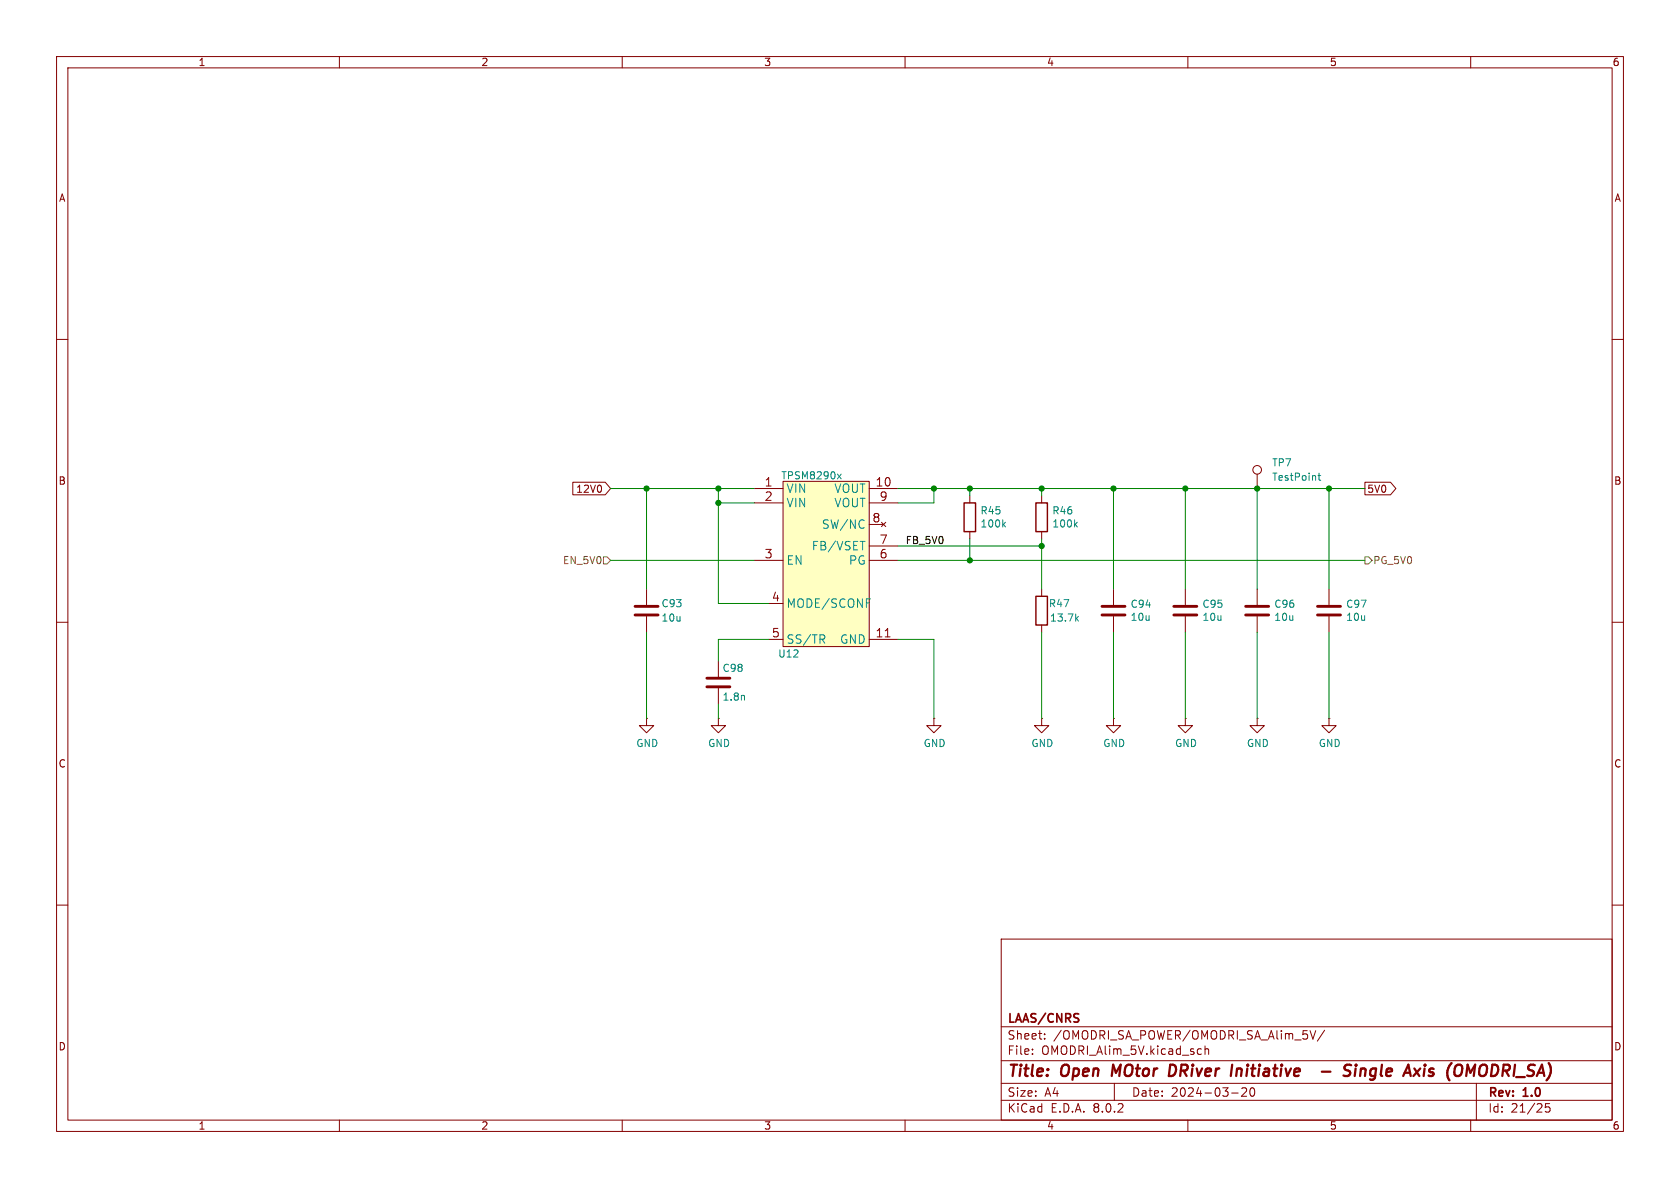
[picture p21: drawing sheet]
<svg xmlns="http://www.w3.org/2000/svg" width="297mm" height="210mm" viewBox="0 0 297 210" stroke-linecap="round" stroke-linejoin="round" font-family="sans-serif">
<defs><g id="words">
<g font-size="2.8" fill="#840000">
<text x="178" y="190.9">Title:</text>
<text x="187.7" y="190.9">Open</text>
<text x="197.4" y="190.9">MOtor</text>
<text x="208.3" y="190.9">DRiver</text>
<text x="220.1" y="190.9">Initiative</text>
<text x="237.7" y="190.9">-</text>
<text x="242.5" y="190.9">Single</text>
<text x="254" y="190.9">Axis</text>
<text x="262.2" y="190.9">(OMODRI_SA)</text>
</g>
<g font-size="2.1" fill="#840000">
<text x="135.1" y="86.1">1</text>
<text x="135.1" y="88.6">2</text>
<text x="154.7" y="86.1">10</text>
<text x="155.4" y="88.6">9</text>
<text x="154.1" y="92.5">8</text>
<text x="135.1" y="98.8">3</text>
<text x="155.4" y="98.8">6</text>
<text x="155.4" y="96.3">7</text>
<text x="136.4" y="106.4">4</text>
<text x="136.4" y="112.8">5</text>
<text x="154.7" y="112.8">11</text>
<text x="178" y="184">Sheet:</text>
<text x="178" y="181.2">LAAS/CNRS</text>
<text x="186.2" y="184">/OMODRI_SA_POWER/OMODRI_SA_Alim_5V/</text>
<text x="178" y="186.7">File:</text>
<text x="184.1" y="186.7">OMODRI_Alim_5V.kicad_sch</text>
<text x="178" y="196.9">KiCad</text>
<text x="178" y="194.1">Size:</text>
<text x="184.7" y="194.1">A4</text>
<text x="185.7" y="196.9">E.D.A.</text>
<text x="193.3" y="196.9">8.0.2</text>
<text x="200" y="194.1">Date:</text>
<text x="207" y="194.1">2024-03-20</text>
<text x="263" y="194.3">Rev:</text>
<text x="263" y="196.9">Id:</text>
<text x="267.1" y="196.9">21/25</text>
<text x="269.4" y="194.3">1.0</text>
</g>
<g font-size="2.1" fill="#008484">
<text x="138.9" y="87.3">VIN</text>
<text x="138.9" y="89.9">VIN</text>
<text x="147.4" y="87.3">VOUT</text>
<text x="147.4" y="89.9">VOUT</text>
<text x="145.2" y="93.7">SW/NC</text>
<text x="138.9" y="100">EN</text>
<text x="143.4" y="97.5">FB/VSET</text>
<text x="150" y="100">PG</text>
<text x="138.9" y="107.7">MODE/SCONF</text>
<text x="138.9" y="114">SS/TR</text>
<text x="148.4" y="114">GND</text>
</g>
<g font-size="1.8" fill="#840000">
<text x="35" y="11.9">1</text>
<text x="85" y="11.9">2</text>
<text x="135" y="11.9">3</text>
<text x="185" y="11.9">4</text>
<text x="235" y="11.9">5</text>
<text x="285" y="11.9">6</text>
<text x="10.3" y="35.9">A</text>
<text x="285.3" y="35.9">A</text>
<text x="10.3" y="85.9">B</text>
<text x="101.8" y="87.3">12V0</text>
<text x="241.6" y="87.3">5V0</text>
<text x="285.3" y="85.9">B</text>
<text x="10.3" y="135.9">C</text>
<text x="285.3" y="135.9">C</text>
<text x="10.3" y="185.9">D</text>
<text x="285.3" y="185.9">D</text>
<text x="35" y="199.9">1</text>
<text x="85" y="199.9">2</text>
<text x="135" y="199.9">3</text>
<text x="185" y="199.9">4</text>
<text x="235" y="199.9">5</text>
<text x="285" y="199.9">6</text>
</g>
<g font-size="1.8" fill="#008484">
<text x="224.8" y="82.7">TP7</text>
<text x="138" y="84.9">TPSM8290x</text>
<text x="224.8" y="85.2">TestPoint</text>
<text x="173.2" y="91.1">R45</text>
<text x="173.2" y="93.4">100k</text>
<text x="185.9" y="91.1">R46</text>
<text x="185.9" y="93.4">100k</text>
<text x="116.8" y="107.5">C93</text>
<text x="185.3" y="107.5">R47</text>
<text x="199.8" y="107.6">C94</text>
<text x="212.5" y="107.6">C95</text>
<text x="225.2" y="107.6">C96</text>
<text x="237.9" y="107.6">C97</text>
<text x="116.8" y="110.1">10u</text>
<text x="185.5" y="110.1">13.7k</text>
<text x="199.8" y="110">10u</text>
<text x="212.5" y="110">10u</text>
<text x="225.2" y="110">10u</text>
<text x="237.9" y="110">10u</text>
<text x="127.6" y="119">C98</text>
<text x="137.5" y="116.4">U12</text>
<text x="127.6" y="124.1">1.8n</text>
<text x="112.4" y="132.3">GND</text>
<text x="125.1" y="132.3">GND</text>
<text x="163.2" y="132.3">GND</text>
<text x="182.2" y="132.3">GND</text>
<text x="194.9" y="132.3">GND</text>
<text x="207.6" y="132.3">GND</text>
<text x="220.3" y="132.3">GND</text>
<text x="233" y="132.3">GND</text>
</g>
<g font-size="1.8" fill="#848400">
<text x="99.4" y="99.9">EN_5V0</text>
<text x="242.7" y="99.9">PG_5V0</text>
</g>
<text font-size="1.8" x="160" y="96.3">FB_5V0</text>
</g></defs>
<g fill="none" stroke="#840000" stroke-width=".18">
<path d="M10 10h277v190h-277zM12 12h273v186h-273zM60 10v2M110 10v2M160 10v2M210 10v2M260 10v2M10 60h2M285 60h2M10 110h2M127 116.8v2.8M285 110h2"/>
<path d="M114.3 127v1.3h1.3l-1.3 1.2-1.3-1.2h1.3M114.3 127h.1M127 127v1.3h1.3l-1.3 1.2-1.3-1.2h1.3M127 127h.1M127 121.7v2.8M196.8 127v1.3h1.3l-1.3 1.2-1.2-1.2h1.2M196.8 127h.1M10 160h2M285 160h2M177 166h108v32h-108zM60 198v2M110 198v2"/>
<path d="M160 198v2M177 194.5h108M177 191.5h108M177 187.5h108M177 181.5h108M182.5 186.3v.1M182.5 185.5v.1M184.7 183.6v.1M184.7 182.8v.1M197 191.5v3M210 198v2M212 185.4l.4 .1"/>
<path d="M212.4 186.3l-.4 .1M213 185.5l.2-.1 .4 .1 .1 .9M213 184.9v1.5M217.7 193.2h1.2M219.5 192.4l.6-.1 .2 .1 .1 .3-.9 1.1h.9M221.2 192.4l.1-.1a.81 .81 0 0 1 .6 .6 .81 .81 0 0 1-.3 .8l-.1 .1a.81 .81 0 0 1-.6-.6 .81 .81 0 0 1 .3-.8zM231.6 182.2l.5 1.5 .5-1.5M234.2 182.1l-1.3 2M260 198v2M261 191.5v6.5M274 195.1h-.8v.7l.2-.1h.5l.1 .3v.5l-.3 .1-.5-.1"/>
</g>
<g fill="none" stroke="#840000" stroke-width=".4">
<path d="M196.8 188.2l-.3 2M207.6 188.3l-.7-.1-.3 2h.5l.5-.3M218.7 188.9l-.2 1.3M219.3 188.9l-.6 .2M233.7 189.4h1.5M238.9 188.3a.85 .85 0 0 0-1.1 .1l-.1 .4v.2M239.7 188.9l-.2 1.3M239.7 188.2v.2M239.7 188.2l-.1 .1 .1 .1M239.7 188.2l.1 .1-.1 .1M240.6 189.1a.49 .49 0 0 1 .8 .1l-.1 1M240.6 188.9l-.2 1.3"/>
<path d="M251.9 188.2l-.1 .1 .1 .1M251.9 188.2l.1 .1-.1 .1M251.9 188.2v.2M252.6 190.1l.5 .1M253.3 188.9l-.5 .1-.1 .3v.1l.5 .1M261.6 188.9l-.1 1"/>
</g>
<path d="M125 119.9h4M125 121.4h4" fill="none" stroke="#840000" stroke-width=".51"/>
<path d="M131.6 123v.8" fill="none" stroke="#008484" stroke-width=".18"/>
<path d="M138.4 85.1h15.3v29.2h-15.3z" fill="#ffffc2"/>
<g fill="none" stroke="#840000" stroke-width=".18">
<path d="M101.3 85.2h5.7l.9 1.2-.9 1.1h-5.7zM133.3 86.4h5.1M133.3 88.9h5.1M133.3 99.1h5.1M138.4 85.1h15.3v29.2h-15.3zM153.7 86.4h5M153.7 88.9h5M153.7 99.1h5M153.7 96.5h5M153.7 92.7h2.5M155.8 92.3l.8 .8M156.6 92.3l-.8 .8"/>
<path d="M171.4 87.6v1.3M171.4 94v1.3M184.1 87.6v1.3M184.1 94v1.3M222.2 83.8v2.6M241.3 85.2h4.5l1 1.2-1 1.1h-4.5zM114.3 104.1v2.8M114.3 109v2.8M135.9 113h2.5M135.9 106.7h2.5M153.7 113h5M156.5 112.6h.9"/>
<path d="M184.1 104.1v1.3M184.1 110.5v1.3M196.8 104.1v2.8M196.8 109v2.8M209.5 104.1v2.8M209.5 109v2.8M222.2 104.1v2.8M222.2 109v2.8M234.9 104.1v2.8M234.9 109v2.8M165.1 127v1.3h1.3l-1.3 1.2-1.3-1.2h1.3M165.1 127h.1"/>
<path d="M184.1 127v1.3h1.3l-1.3 1.2-1.2-1.2h1.2M184.1 127h.1M209.5 127v1.3h1.3l-1.3 1.2-1.2-1.2h1.2M209.5 127h.1M222.2 127v1.3h1.3l-1.3 1.2-1.2-1.2h1.2M222.2 127h.1M234.9 127v1.3h1.3l-1.3 1.2-1.2-1.2h1.2M234.9 127h.1"/>
<circle cx="222.2" cy="83.1" r=".76"/>
</g>
<g fill="none" stroke="#008484" stroke-width=".18">
<path d="M148 83.8l.7 .9M148.7 83.8l-.7 .9M152.1 95.7h.8M177.4 92.7l.4 .5M177.8 92.3l-.5 .5M190.1 92.7l.4 .5M190.5 92.3l-.5 .5M233 84.1h.5M233.2 83.6v1.1l.3 .2M145.3 113l.5 .7M145.7 112.3l.1 .2-.1 .4M153.2 105.9h.7"/>
<path d="M190.3 109.3l.4 .5M190.7 109l-.5 .4"/>
</g>
<path d="M112.3 108.7h4M112.3 107.2h4M194.8 108.7h4.1M194.8 107.2h4.1M207.5 108.7h4.1M207.5 107.2h4.1M220.2 108.7h4.1M220.2 107.2h4.1M232.9 108.7h4.1M232.9 107.2h4.1" fill="none" stroke="#840000" stroke-width=".51"/>
<path d="M170.4 88.9h2.1v5.1h-2.1zM183.1 88.9h2.1v5.1h-2.1zM183.1 105.4h2.1v5.1h-2.1z" fill="none" stroke="#840000" stroke-width=".25"/>
<path d="M106.7 98.4h.6l.6 .7-.6 .6h-.6zM241.3 98.4h.6l.7 .7-.7 .6h-.6z" fill="none" stroke="#848400" stroke-width=".18"/>
<g fill="none" stroke="#008400" stroke-width=".18">
<path d="M107.9 99.1h25.4M107.9 86.4h25.4M114.3 86.4v17.7M127 86.4v20.3h8.9M127 88.9h6.3M158.7 99.1h82.6M158.7 96.5h25.4M158.7 86.4h82.6M165.1 86.4v2.5h-6.4M171.4 86.4v1.2M171.4 95.3v3.8M184.1 86.4v1.2"/>
<path d="M184.1 95.3v8.8M196.8 86.4v17.7M209.5 86.4v17.7M222.2 86.4v17.7M234.9 86.4v17.7M114.3 111.8v15.2M135.9 113h-8.9v3.8M158.7 113h6.4v14M184.1 111.8v15.2M196.8 111.8v15.2M209.5 111.8v15.2M222.2 111.8v15.2"/>
<path d="M234.9 111.8v15.2M127 124.5v2.5"/>
</g>
<g fill="#008400" stroke="#008400" stroke-width=".18">
<circle cx="114.3" cy="86.4" r=".46"/>
<circle cx="127" cy="86.4" r=".46"/>
<circle cx="127" cy="88.9" r=".46"/>
<circle cx="171.4" cy="86.4" r=".46"/>
<circle cx="165.1" cy="86.4" r=".46"/>
<circle cx="171.4" cy="99.1" r=".46"/>
<circle cx="184.1" cy="86.4" r=".46"/>
<circle cx="184.1" cy="96.5" r=".46"/>
<circle cx="209.5" cy="86.4" r=".46"/>
<circle cx="222.2" cy="86.4" r=".46"/>
<circle cx="196.8" cy="86.4" r=".46"/>
<circle cx="234.9" cy="86.4" r=".46"/>
</g>
<use href="#words"/>
</svg>
